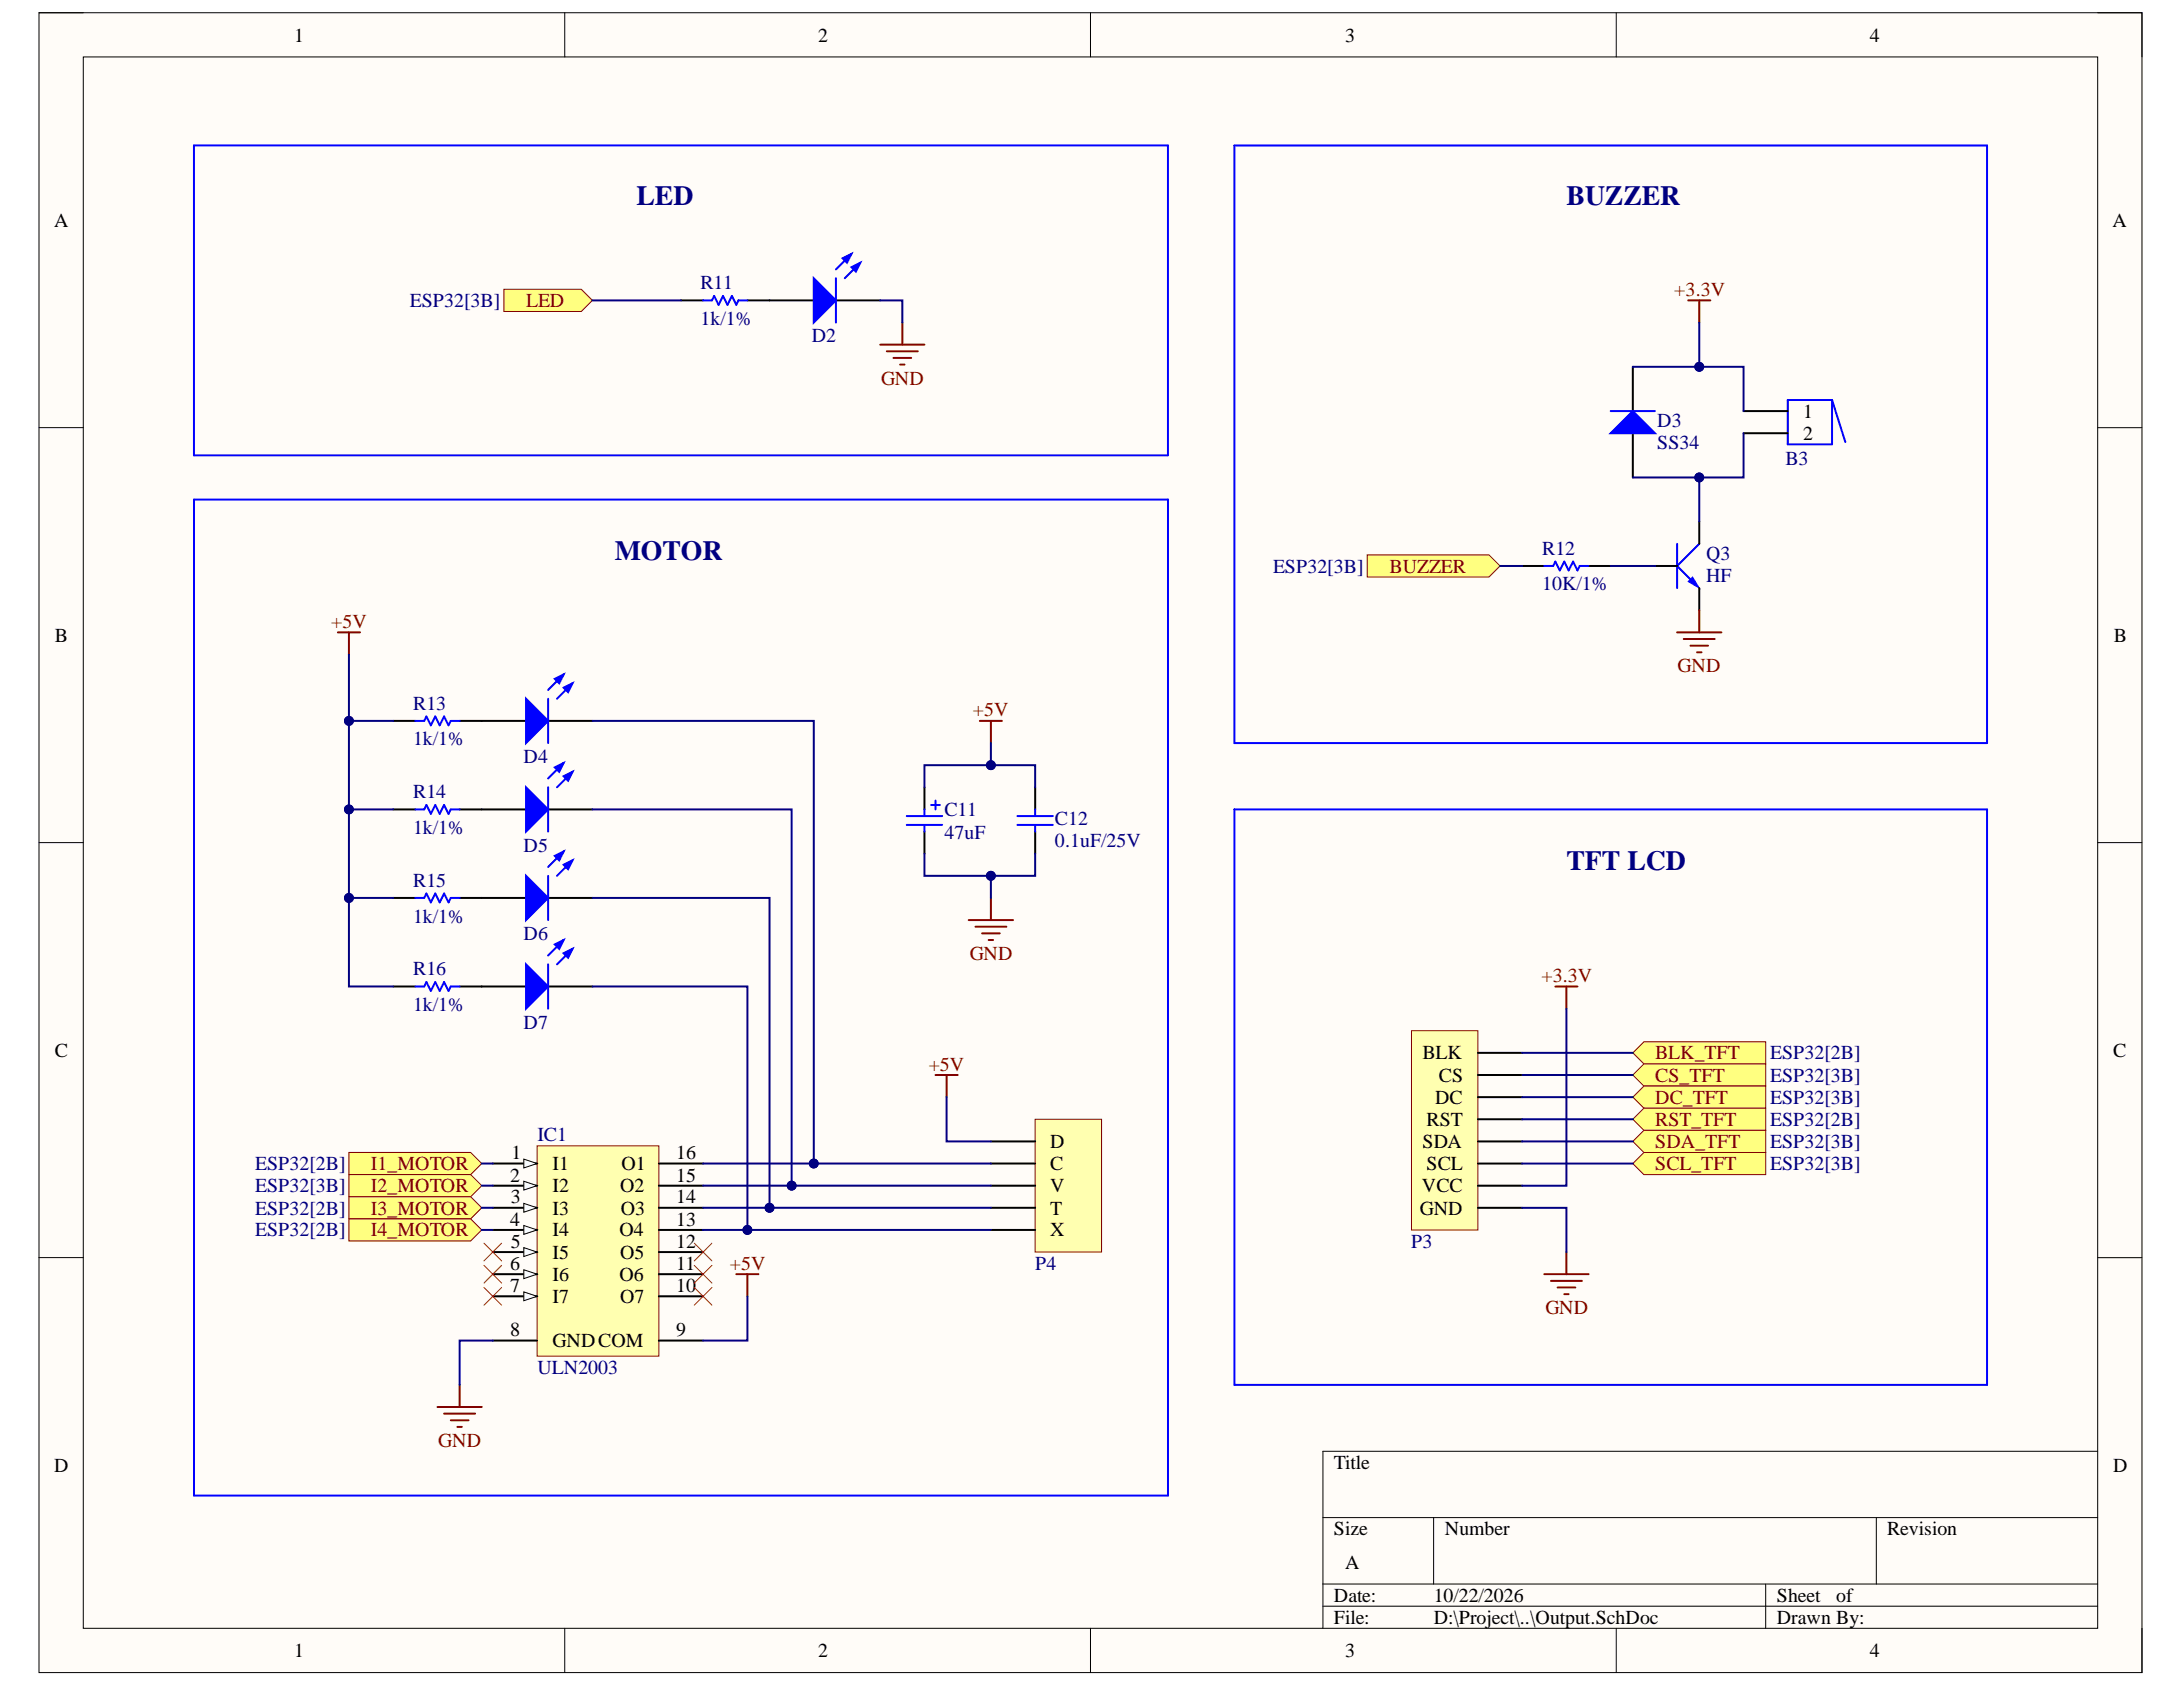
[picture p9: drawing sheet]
<svg xmlns="http://www.w3.org/2000/svg" width="279mm" height="216mm" viewBox="0 0 279 216" stroke-linecap="round" stroke-linejoin="round" font-family="sans-serif">
<defs><g id="words">
<g font-size="3.6" fill="#000080">
<text x="81.5" y="26.3">LED</text>
<text x="200.5" y="26.3">BUZZER</text>
<text x="78.7" y="71.6">MOTOR</text>
<text x="200.5" y="111.3">TFT LCD</text>
</g>
<g font-size="2.5">
<text x="37.6" y="5.3">1</text>
<text x="104.7" y="5.3">2</text>
<text x="172.2" y="5.3">3</text>
<text x="239.3" y="5.3">4</text>
<text x="6.9" y="29">A</text>
<text x="270.4" y="29">A</text>
<text x="230.8" y="53.4">1</text>
<text x="230.8" y="56.3">2</text>
<text x="7" y="82.1">B</text>
<text x="270.6" y="82.1">B</text>
<text x="7" y="135.2">C</text>
<text x="182.1" y="135.6">BLK</text>
<text x="270.5" y="135.2">C</text>
<text x="183.7" y="141.2">DC</text>
<text x="184.2" y="138.4">CS</text>
<text x="65.5" y="148.3">1</text>
<text x="70.7" y="149.8">I1</text>
<text x="79.5" y="149.8">O1</text>
<text x="86.5" y="148.3">16</text>
<text x="134.4" y="146.9">D</text>
<text x="134.4" y="149.8">C</text>
<text x="182.1" y="146.9">SDA</text>
<text x="182.6" y="144.1">RST</text>
<text x="182.6" y="149.8">SCL</text>
<text x="65.3" y="151.2">2</text>
<text x="65.4" y="154">3</text>
<text x="70.7" y="152.6">I2</text>
<text x="70.7" y="155.4">I3</text>
<text x="79.4" y="152.6">O2</text>
<text x="79.4" y="155.4">O3</text>
<text x="86.5" y="151.2">15</text>
<text x="86.5" y="154">14</text>
<text x="134.4" y="152.6">V</text>
<text x="134.4" y="155.4">T</text>
<text x="181.7" y="155.4">GND</text>
<text x="182" y="152.6">VCC</text>
<text x="65.3" y="156.9">4</text>
<text x="65.4" y="159.7">5</text>
<text x="70.7" y="158.2">I4</text>
<text x="70.7" y="161.1">I5</text>
<text x="79.3" y="158.2">O4</text>
<text x="79.4" y="161.1">O5</text>
<text x="86.5" y="156.9">13</text>
<text x="86.5" y="159.7">12</text>
<text x="134.4" y="158.2">X</text>
<text x="65.3" y="162.5">6</text>
<text x="65.3" y="165.3">7</text>
<text x="70.7" y="163.9">I6</text>
<text x="70.7" y="166.8">I7</text>
<text x="79.3" y="163.9">O6</text>
<text x="79.4" y="166.8">O7</text>
<text x="86.5" y="162.5">11</text>
<text x="86.5" y="165.3">10</text>
<text x="65.3" y="171">8</text>
<text x="70.7" y="172.4">GNDCOM</text>
<text x="86.5" y="171">9</text>
<text x="6.9" y="188.3">D</text>
<text x="170.7" y="188">Title</text>
<text x="270.5" y="188.3">D</text>
<text x="170.7" y="196.5">Size</text>
<text x="184.9" y="196.5">Number</text>
<text x="241.5" y="196.5">Revision</text>
<text x="172.2" y="200.8">A</text>
<text x="170.7" y="205">Date:</text>
<text x="170.7" y="207.8">File:</text>
<text x="183.5" y="205">10/22/2026</text>
<text x="183.5" y="207.8">D:\Project\..\Output.SchDoc</text>
<text x="227.4" y="205">Sheet</text>
<text x="227.4" y="207.8">Drawn By:</text>
<text x="235" y="205">of</text>
<text x="37.6" y="212.1">1</text>
<text x="104.7" y="212.1">2</text>
<text x="172.2" y="212.1">3</text>
<text x="239.3" y="212.1">4</text>
</g>
<g font-size="2.5" fill="#000080">
<text x="52.5" y="39.3">ESP32[3B]</text>
<text x="89.7" y="41.6">1k/1%</text>
<text x="89.7" y="37">R11</text>
<text x="103.9" y="43.8">D2</text>
<text x="212.1" y="54.6">D3</text>
<text x="212.1" y="57.4">SS34</text>
<text x="228.5" y="59.4">B3</text>
<text x="197.4" y="71">R12</text>
<text x="218.4" y="71.6">Q3</text>
<text x="162.9" y="73.3">ESP32[3B]</text>
<text x="197.4" y="75.5">10K/1%</text>
<text x="218.4" y="74.4">HF</text>
<text x="52.9" y="95.4">1k/1%</text>
<text x="52.9" y="90.8">R13</text>
<text x="67" y="97.7">D4</text>
<text x="52.9" y="106.7">1k/1%</text>
<text x="52.9" y="102.2">R14</text>
<text x="120.9" y="107.3">47uF</text>
<text x="120.9" y="104.4">C11</text>
<text x="135" y="105.5">C12</text>
<text x="52.9" y="113.5">R15</text>
<text x="67" y="109">D5</text>
<text x="135" y="108.4">0.1uF/25V</text>
<text x="52.9" y="118.1">1k/1%</text>
<text x="52.9" y="124.8">R16</text>
<text x="67" y="120.3">D6</text>
<text x="52.9" y="129.4">1k/1%</text>
<text x="67" y="131.7">D7</text>
<text x="226.6" y="135.6">ESP32[2B]</text>
<text x="226.6" y="138.4">ESP32[3B]</text>
<text x="226.6" y="141.2">ESP32[3B]</text>
<text x="32.7" y="149.8">ESP32[2B]</text>
<text x="68.8" y="146.1">IC1</text>
<text x="226.6" y="144.1">ESP32[2B]</text>
<text x="226.6" y="146.9">ESP32[3B]</text>
<text x="226.6" y="149.8">ESP32[3B]</text>
<text x="32.7" y="152.6">ESP32[3B]</text>
<text x="32.7" y="155.4">ESP32[2B]</text>
<text x="32.7" y="158.2">ESP32[2B]</text>
<text x="180.6" y="159.7">P3</text>
<text x="132.5" y="162.5">P4</text>
<text x="68.8" y="175.8">ULN2003</text>
</g>
<g font-size="2.5" fill="#800000">
<text x="67.3" y="39.3">LED</text>
<text x="214.3" y="37.9">+3.3V</text>
<text x="112.8" y="49.2">GND</text>
<text x="177.8" y="73.3">BUZZER</text>
<text x="42.4" y="80.3">+5V</text>
<text x="214.7" y="86">GND</text>
<text x="124.5" y="91.7">+5V</text>
<text x="124.1" y="122.9">GND</text>
<text x="197.3" y="125.7">+3.3V</text>
<text x="118.9" y="137">+5V</text>
<text x="211.8" y="135.6">BLK_TFT</text>
<text x="211.8" y="138.4">CS_TFT</text>
<text x="211.8" y="141.2">DC_TFT</text>
<text x="47.5" y="149.8">I1_MOTOR</text>
<text x="211.8" y="144.1">RST_TFT</text>
<text x="211.8" y="146.9">SDA_TFT</text>
<text x="211.8" y="149.8">SCL_TFT</text>
<text x="47.5" y="152.6">I2_MOTOR</text>
<text x="47.5" y="155.4">I3_MOTOR</text>
<text x="47.5" y="158.2">I4_MOTOR</text>
<text x="93.4" y="162.5">+5V</text>
<text x="197.8" y="168.2">GND</text>
<text x="56.1" y="185.1">GND</text>
</g>
</g></defs>
<path d="M5 1.6h269.1v212.5h-269.1z" fill-rule="evenodd" fill="#fffcf8"/>
<path d="M5 1.6h269.1v212.5h-269.1z" fill="none" stroke="#000" stroke-width=".13"/>
<path d="M10.7 7.3h257.8v201.1h-257.8z" fill-rule="evenodd" fill="#fffcf8"/>
<g fill="none" stroke="#000" stroke-width=".13">
<path d="M5 1.6h5.7M10.7 7.3h257.8v201.1h-257.8zM72.3 1.6v5.7M139.6 1.6v5.7M206.9 1.6v5.7M268.5 1.6h5.6v5.7M5 54.7h5.7M268.5 54.7h5.6M5 107.8h5.7M268.5 107.8h5.6M5 160.9h5.7M268.5 161h5.6"/>
<path d="M169.3 194.2h99.2M183.5 194.2v8.5M240.1 194.2v8.5M268.5 185.7h-99.2v22.7M72.3 208.4v5.7M139.6 208.4v5.7M169.3 202.7h99.2M169.3 205.6h99.2M206.9 208.4v5.7M226 202.7v5.7M274.1 208.4v5.7"/>
</g>
<path d="M228.8 51.2h5.7v5.7h-5.7zM234.5 51.2l1.7 5.4M214.7 69.6v5.7M217.5 69.6l-2.8 2.8 2.2 2.3" fill="none" stroke="#00f" stroke-width=".25"/>
<path d="M223.2 55.4h5.6M223.2 52.6h5.6" fill="none" stroke="#000" stroke-width=".25"/>
<path d="M216.1 38.4h2.8M217.5 38.4v2.9" fill="none" stroke="#800000" stroke-width=".25"/>
<path d="M216.6 73.8l.9 1.5-1.4-.9z" fill="#00f"/>
<path d="M216.6 73.8l.9 1.5-1.4-.9z" fill="none" stroke="#00f" stroke-width=".13"/>
<path d="M209 46.9v5.7M209 55.4v5.7M211.8 72.4h2.9M217.5 66.8v2.8M217.5 75.3v2.8" fill="none" stroke="#000" stroke-width=".25"/>
<path d="M217.5 78.1v2.8M214.7 80.9h5.6M215.5 81.8h4M216.4 82.6h2.2M217.2 83.5h.6" fill="none" stroke="#800000" stroke-width=".25"/>
<path d="M206.2 55.4l2.8-2.8 2.8 2.8z" fill="#00f"/>
<path d="M206.2 55.4l2.8-2.8 2.8 2.8zM206.2 52.6h5.6M197.6 72.4h1.2l.3-.5 .5 1.1 .6-1.1 .6 1.1 .5-1.1 .6 1.1 .3-.6h1.1" fill="none" stroke="#00f" stroke-width=".25"/>
<path d="M194.8 72.4h2.8M203.3 72.4h2.9" fill="none" stroke="#000" stroke-width=".25"/>
<path d="M175 71h15.6l1.4 1.4-1.4 1.4h-15.6z" fill-rule="evenodd" fill="#ffff80"/>
<path d="M175 71h15.6l1.4 1.4-1.4 1.4h-15.6z" fill="none" stroke="#800000" stroke-width=".13"/>
<path d="M112.7 44.1h5.6M113.5 45h4M114.4 45.8h2.2M115.2 46.7h.6M115.5 41.3v2.8" fill="none" stroke="#800000" stroke-width=".25"/>
<path d="M87.2 38.4h2.8M95.7 38.4h8.5M107 38.4h5.7" fill="none" stroke="#000" stroke-width=".25"/>
<path d="M90 38.4h1.1l.3-.5 .6 1.1 .5-1.1 .6 1.1 .6-1.1 .5 1.1 .3-.6h1.2" fill="none" stroke="#00f" stroke-width=".25"/>
<path d="M104.2 35.6l2.8 2.8-2.8 2.9z" fill="#00f"/>
<path d="M104.2 35.6l2.8 2.8-2.8 2.9zM109 32.5l-2 2M110.1 33.6l-2 2" fill="none" stroke="#00f" stroke-width=".25"/>
<path d="M109 34.2l1.1-.6-.6 1.2z" fill="#00f"/>
<path d="M109 34.2l1.1-.6-.6 1.2z" fill="none" stroke="#00f" stroke-width=".25"/>
<path d="M107.8 33.1l1.2-.6-.6 1.1z" fill="#00f"/>
<path d="M107 35.6v5.7M107.8 33.1l1.2-.6-.6 1.1z" fill="none" stroke="#00f" stroke-width=".25"/>
<path d="M64.5 37h9.9l1.4 1.4-1.4 1.5h-9.9z" fill-rule="evenodd" fill="#ffff80"/>
<path d="M64.5 37h9.9l1.4 1.4-1.4 1.5h-9.9z" fill="none" stroke="#800000" stroke-width=".13"/>
<path d="M68.7 146.6h15.6v27h-15.6z" fill-rule="evenodd" fill="#ffffb0"/>
<path d="M68.7 146.6h15.6v27h-15.6z" fill="none" stroke="#800000" stroke-width=".13"/>
<path d="M63.1 148.9h5.6" fill="none" stroke="#000" stroke-width=".25"/>
<path d="M67 148.3l1.7 .6-1.7 .6z" fill="#f8fcff"/>
<path d="M67 148.3l1.7 .6-1.7 .6z" fill="none" stroke="#000" stroke-width=".13"/>
<path d="M63.1 151.7h5.6" fill="none" stroke="#000" stroke-width=".25"/>
<path d="M67 151.2l1.7 .5-1.7 .6z" fill="#f8fcff"/>
<path d="M67 151.2l1.7 .5-1.7 .6z" fill="none" stroke="#000" stroke-width=".13"/>
<path d="M63.1 154.6h5.6" fill="none" stroke="#000" stroke-width=".25"/>
<path d="M67 154l1.7 .6-1.7 .5z" fill="#f8fcff"/>
<path d="M67 154l1.7 .6-1.7 .5z" fill="none" stroke="#000" stroke-width=".13"/>
<path d="M63.1 157.4h5.6" fill="none" stroke="#000" stroke-width=".25"/>
<path d="M67 156.8l1.7 .6-1.7 .6z" fill="#f8fcff"/>
<path d="M67 156.8l1.7 .6-1.7 .6z" fill="none" stroke="#000" stroke-width=".13"/>
<path d="M63.1 160.2h5.6" fill="none" stroke="#000" stroke-width=".25"/>
<path d="M67 159.7l1.7 .5-1.7 .6z" fill="#f8fcff"/>
<path d="M67 159.7l1.7 .5-1.7 .6z" fill="none" stroke="#000" stroke-width=".13"/>
<path d="M63.1 163.1h5.6" fill="none" stroke="#000" stroke-width=".25"/>
<path d="M67 162.5l1.7 .6-1.7 .5z" fill="#f8fcff"/>
<path d="M67 162.5l1.7 .6-1.7 .5z" fill="none" stroke="#000" stroke-width=".13"/>
<path d="M63.1 165.9h5.6" fill="none" stroke="#000" stroke-width=".25"/>
<path d="M67 165.3l1.7 .6-1.7 .6z" fill="#f8fcff"/>
<path d="M67 165.3l1.7 .6-1.7 .6z" fill="none" stroke="#000" stroke-width=".13"/>
<path d="M84.3 148.9h5.7M84.3 151.7h5.7M84.3 154.6h5.7M84.3 157.4h5.7M63.1 171.6h5.6M84.3 171.6h5.7M84.3 160.2h5.7M84.3 163.1h5.7M84.3 165.9h5.7" fill="none" stroke="#000" stroke-width=".25"/>
<path d="M61.9 159.1l2.3 2.3M64.2 159.1l-2.3 2.3M61.9 161.9l2.3 2.3M61.9 164.8l2.3 2.2M64.2 161.9l-2.3 2.3M64.2 164.8l-2.3 2.2" fill="none" stroke="#f00" stroke-width=".13"/>
<path d="M44.7 147.5h15.5l1.5 1.4-1.5 1.4h-15.5z" fill-rule="evenodd" fill="#ffff80"/>
<path d="M44.7 147.5h15.5l1.5 1.4-1.5 1.4h-15.5z" fill="none" stroke="#800000" stroke-width=".13"/>
<path d="M44.7 150.3h15.5l1.5 1.4-1.5 1.5h-15.5z" fill-rule="evenodd" fill="#ffff80"/>
<path d="M44.7 150.3h15.5l1.5 1.4-1.5 1.5h-15.5z" fill="none" stroke="#800000" stroke-width=".13"/>
<path d="M44.7 153.2h15.5l1.5 1.4-1.5 1.4h-15.5z" fill-rule="evenodd" fill="#ffff80"/>
<path d="M44.7 153.2h15.5l1.5 1.4-1.5 1.4h-15.5z" fill="none" stroke="#800000" stroke-width=".13"/>
<path d="M44.7 156h15.5l1.5 1.4-1.5 1.4h-15.5z" fill-rule="evenodd" fill="#ffff80"/>
<path d="M44.7 156h15.5l1.5 1.4-1.5 1.4h-15.5z" fill="none" stroke="#800000" stroke-width=".13"/>
<path d="M58.8 177.2v2.9M94.2 163.1h2.9M95.7 163.1v2.8M56 180.1h5.7M56.8 180.9h4M57.7 181.8h2.3M58.5 182.6h.6" fill="none" stroke="#800000" stroke-width=".25"/>
<path d="M132.5 143.2h8.5v17h-8.5z" fill-rule="evenodd" fill="#ffffb0"/>
<path d="M132.5 143.2h8.5v17h-8.5z" fill="none" stroke="#800000" stroke-width=".13"/>
<path d="M50.3 92.3h2.9M58.8 92.3h8.5M70.2 92.3h5.6M126.8 146.1h5.7M126.8 148.9h5.7M126.8 151.7h5.7M126.8 154.6h5.7M126.8 157.4h5.7" fill="none" stroke="#000" stroke-width=".25"/>
<path d="M125.4 92.3h2.8M126.8 92.3v2.8" fill="none" stroke="#800000" stroke-width=".25"/>
<path d="M88.9 159.1l2.2 2.3M91.1 159.1l-2.2 2.3M88.9 161.9l2.2 2.3M88.9 164.8l2.2 2.2M91.1 161.9l-2.2 2.3M91.1 164.8l-2.2 2.2" fill="none" stroke="#f00" stroke-width=".13"/>
<path d="M53.2 92.3h1.1l.3-.6 .5 1.1 .6-1.1 .6 1.1 .5-1.1 .6 1.1 .3-.5h1.1" fill="none" stroke="#00f" stroke-width=".25"/>
<path d="M67.3 89.4l2.9 2.9-2.9 2.8z" fill="#00f"/>
<path d="M67.3 89.4l2.9 2.9-2.9 2.8zM72.1 86.3l-1.9 2M73.3 87.4l-2 2" fill="none" stroke="#00f" stroke-width=".25"/>
<path d="M72.1 88l1.2-.6-.6 1.2z" fill="#00f"/>
<path d="M72.1 88l1.2-.6-.6 1.2z" fill="none" stroke="#00f" stroke-width=".25"/>
<path d="M71 86.9l1.1-.6-.5 1.1z" fill="#00f"/>
<path d="M70.2 89.4v5.7M71 86.9l1.1-.6-.5 1.1zM53.2 103.6h1.1l.3-.6 .5 1.2 .6-1.2 .6 1.2 .5-1.2 .6 1.2 .3-.6h1.1" fill="none" stroke="#00f" stroke-width=".25"/>
<path d="M50.3 103.6h2.9M58.8 103.6h8.5M70.2 103.6h5.6" fill="none" stroke="#000" stroke-width=".25"/>
<path d="M67.3 100.8l2.9 2.8-2.9 2.8z" fill="#00f"/>
<path d="M72.1 97.6l-1.9 2M73.3 98.8l-2 2M67.3 100.8l2.9 2.8-2.9 2.8z" fill="none" stroke="#00f" stroke-width=".25"/>
<path d="M72.1 99.3l1.2-.5-.6 1.1z" fill="#00f"/>
<path d="M72.1 99.3l1.2-.5-.6 1.1z" fill="none" stroke="#00f" stroke-width=".25"/>
<path d="M71 98.2l1.1-.6-.5 1.2z" fill="#00f"/>
<path d="M71 98.2l1.1-.6-.5 1.2zM53.2 114.9h1.1l.3-.5 .5 1.1 .6-1.1 .6 1.1 .5-1.1 .6 1.1 .3-.6h1.1M70.2 100.8v5.6" fill="none" stroke="#00f" stroke-width=".25"/>
<path d="M50.3 114.9h2.9M58.8 114.9h8.5M70.2 114.9h5.6" fill="none" stroke="#000" stroke-width=".25"/>
<path d="M67.3 112.1l2.9 2.8-2.9 2.8z" fill="#00f"/>
<path d="M67.3 112.1l2.9 2.8-2.9 2.8zM72.1 109l-1.9 2M73.3 110.1l-2 2" fill="none" stroke="#00f" stroke-width=".25"/>
<path d="M72.1 110.7l1.2-.6-.6 1.1z" fill="#00f"/>
<path d="M72.1 110.7l1.2-.6-.6 1.1z" fill="none" stroke="#00f" stroke-width=".25"/>
<path d="M71 109.5l1.1-.5-.5 1.1z" fill="#00f"/>
<path d="M70.2 112.1v5.6M71 109.5l1.1-.5-.5 1.1zM53.2 126.2h1.1l.3-.5 .5 1.1 .6-1.1 .6 1.1 .5-1.1 .6 1.1 .3-.6h1.1" fill="none" stroke="#00f" stroke-width=".25"/>
<path d="M50.3 126.2h2.9M58.8 126.2h8.5M70.2 126.2h5.6" fill="none" stroke="#000" stroke-width=".25"/>
<path d="M67.3 123.4l2.9 2.8-2.9 2.9z" fill="#00f"/>
<path d="M67.3 123.4l2.9 2.8-2.9 2.9zM72.1 120.3l-1.9 2M73.3 121.4l-2 2" fill="none" stroke="#00f" stroke-width=".25"/>
<path d="M72.1 122l1.2-.6-.6 1.2z" fill="#00f"/>
<path d="M72.1 122l1.2-.6-.6 1.2z" fill="none" stroke="#00f" stroke-width=".25"/>
<path d="M71 120.9l1.1-.6-.5 1.1z" fill="#00f"/>
<g fill="none" stroke="#00f" stroke-width=".25">
<path d="M24.8 18.6h124.7v39.7h-124.7zM24.8 63.9h124.7v127.5h-124.7zM116.1 104.4h4.5M116.1 105.6h4.5M118.3 103.6v.8M118.3 105.6v.8M119.2 103h1.1M119.7 102.5v1.1M130.2 104.4h4.6M130.2 105.6h4.6M132.5 103.6v.8M132.5 105.6v.8"/>
<path d="M70.2 123.4v5.7M71 120.9l1.1-.6-.5 1.1z"/>
</g>
<path d="M43.2 80.9h2.9M44.7 80.9v2.9M124 117.7h5.7M124.8 118.6h4M125.7 119.5h2.3M126.8 114.9v2.8M119.7 137.6h2.9M121.2 137.6v2.8M126.5 120.3h.6" fill="none" stroke="#800000" stroke-width=".25"/>
<path d="M118.3 100.8v2.8M118.3 106.4v2.9M132.5 100.8v2.8M132.5 106.4v2.9" fill="none" stroke="#000" stroke-width=".25"/>
<path d="M180.7 131.9h8.5v25.5h-8.5z" fill-rule="evenodd" fill="#ffffb0"/>
<path d="M180.7 131.9h8.5v25.5h-8.5z" fill="none" stroke="#800000" stroke-width=".13"/>
<path d="M189.2 134.7h5.6M189.2 137.6h5.6M189.2 140.4h5.6M189.2 143.2h5.6M189.2 146.1h5.6M189.2 148.9h5.6M189.2 151.7h5.6M189.2 154.6h5.6" fill="none" stroke="#000" stroke-width=".25"/>
<path d="M197.6 163.1h5.7M198.5 163.9h4M199.4 164.8h2.2M200.2 165.6h.6M200.5 160.2v2.9" fill="none" stroke="#800000" stroke-width=".25"/>
<path d="M209 134.7l1.4-1.4h15.6v2.9h-15.6z" fill-rule="evenodd" fill="#ffff80"/>
<path d="M209 134.7l1.4-1.4h15.6v2.9h-15.6z" fill="none" stroke="#800000" stroke-width=".13"/>
<path d="M209 137.6l1.4-1.4h15.6v2.8h-15.6z" fill-rule="evenodd" fill="#ffff80"/>
<path d="M209 137.6l1.4-1.4h15.6v2.8h-15.6z" fill="none" stroke="#800000" stroke-width=".13"/>
<path d="M209 140.4l1.4-1.4h15.6v2.8h-15.6z" fill-rule="evenodd" fill="#ffff80"/>
<path d="M209 140.4l1.4-1.4h15.6v2.8h-15.6z" fill="none" stroke="#800000" stroke-width=".13"/>
<path d="M209 143.2l1.4-1.4h15.6v2.9h-15.6z" fill-rule="evenodd" fill="#ffff80"/>
<path d="M209 143.2l1.4-1.4h15.6v2.9h-15.6z" fill="none" stroke="#800000" stroke-width=".13"/>
<path d="M209 146.1l1.4-1.4h15.6v2.8h-15.6z" fill-rule="evenodd" fill="#ffff80"/>
<path d="M209 146.1l1.4-1.4h15.6v2.8h-15.6z" fill="none" stroke="#800000" stroke-width=".13"/>
<path d="M209 148.9l1.4-1.4h15.6v2.8h-15.6z" fill-rule="evenodd" fill="#ffff80"/>
<path d="M209 148.9l1.4-1.4h15.6v2.8h-15.6z" fill="none" stroke="#800000" stroke-width=".13"/>
<path d="M199.1 126.3h2.8M200.5 126.3v2.8" fill="none" stroke="#800000" stroke-width=".25"/>
<path d="M158 18.6h96.3v76.5h-96.3zM158 103.6h96.3v73.6h-96.3z" fill="none" stroke="#00f" stroke-width=".25"/>
<path d="M217.5 41.3v5.6M206.2 72.4h5.6" fill="none" stroke="#000080" stroke-width=".25"/>
<circle cx="217.5" cy="46.9" r=".57" fill="#000080"/>
<circle cx="217.5" cy="46.9" r=".57" fill="none" stroke="#000080" stroke-width=".13"/>
<path d="M217.5 61.1v5.7" fill="none" stroke="#000080" stroke-width=".25"/>
<circle cx="217.5" cy="61.1" r=".57" fill="#000080"/>
<circle cx="217.5" cy="61.1" r=".57" fill="none" stroke="#000080" stroke-width=".13"/>
<path d="M75.8 38.4h11.4M112.7 38.4h2.8v2.9M192 72.4h2.8M44.7 83.8v8.5h5.6M61.7 148.9h1.4M61.7 151.7h1.4M61.7 154.6h1.4M61.7 157.4h1.4M63.1 171.6h-4.3v5.6M95.7 165.9v5.7h-5.7" fill="none" stroke="#000080" stroke-width=".25"/>
<circle cx="44.7" cy="92.3" r=".57" fill="#000080"/>
<circle cx="44.7" cy="92.3" r=".57" fill="none" stroke="#000080" stroke-width=".13"/>
<path d="M44.7 92.3v11.3h5.6" fill="none" stroke="#000080" stroke-width=".25"/>
<circle cx="44.7" cy="103.6" r=".57" fill="#000080"/>
<circle cx="44.7" cy="103.6" r=".57" fill="none" stroke="#000080" stroke-width=".13"/>
<circle cx="44.7" cy="92.3" r=".57" fill="#000080"/>
<circle cx="44.7" cy="92.3" r=".57" fill="none" stroke="#000080" stroke-width=".13"/>
<path d="M44.7 103.6v11.3h5.6" fill="none" stroke="#000080" stroke-width=".25"/>
<circle cx="44.7" cy="114.9" r=".57" fill="#000080"/>
<circle cx="44.7" cy="114.9" r=".57" fill="none" stroke="#000080" stroke-width=".13"/>
<circle cx="44.7" cy="103.6" r=".57" fill="#000080"/>
<circle cx="44.7" cy="103.6" r=".57" fill="none" stroke="#000080" stroke-width=".13"/>
<path d="M44.7 114.9v11.3h5.6" fill="none" stroke="#000080" stroke-width=".25"/>
<circle cx="44.7" cy="114.9" r=".57" fill="#000080"/>
<circle cx="44.7" cy="114.9" r=".57" fill="none" stroke="#000080" stroke-width=".13"/>
<path d="M75.8 126.2h19.9v31.2" fill="none" stroke="#000080" stroke-width=".25"/>
<circle cx="95.7" cy="157.4" r=".57" fill="#000080"/>
<circle cx="95.7" cy="157.4" r=".57" fill="none" stroke="#000080" stroke-width=".13"/>
<path d="M75.8 114.9h22.7v39.7" fill="none" stroke="#000080" stroke-width=".25"/>
<circle cx="98.5" cy="154.6" r=".57" fill="#000080"/>
<circle cx="98.5" cy="154.6" r=".57" fill="none" stroke="#000080" stroke-width=".13"/>
<path d="M75.8 103.6h25.5v48.1" fill="none" stroke="#000080" stroke-width=".25"/>
<circle cx="101.3" cy="151.7" r=".57" fill="#000080"/>
<circle cx="101.3" cy="151.7" r=".57" fill="none" stroke="#000080" stroke-width=".13"/>
<path d="M75.8 92.3h28.4v56.6" fill="none" stroke="#000080" stroke-width=".25"/>
<circle cx="104.2" cy="148.9" r=".57" fill="#000080"/>
<circle cx="104.2" cy="148.9" r=".57" fill="none" stroke="#000080" stroke-width=".13"/>
<path d="M90 157.4h36.8" fill="none" stroke="#000080" stroke-width=".25"/>
<circle cx="95.7" cy="157.4" r=".57" fill="#000080"/>
<circle cx="95.7" cy="157.4" r=".57" fill="none" stroke="#000080" stroke-width=".13"/>
<path d="M90 154.6h36.8" fill="none" stroke="#000080" stroke-width=".25"/>
<circle cx="98.5" cy="154.6" r=".57" fill="#000080"/>
<circle cx="98.5" cy="154.6" r=".57" fill="none" stroke="#000080" stroke-width=".13"/>
<path d="M90 151.7h36.8" fill="none" stroke="#000080" stroke-width=".25"/>
<circle cx="101.3" cy="151.7" r=".57" fill="#000080"/>
<circle cx="101.3" cy="151.7" r=".57" fill="none" stroke="#000080" stroke-width=".13"/>
<path d="M90 148.9h36.8" fill="none" stroke="#000080" stroke-width=".25"/>
<circle cx="104.2" cy="148.9" r=".57" fill="#000080"/>
<circle cx="104.2" cy="148.9" r=".57" fill="none" stroke="#000080" stroke-width=".13"/>
<path d="M126.8 95.1v2.8M121.2 140.4v5.7h5.6" fill="none" stroke="#000080" stroke-width=".25"/>
<circle cx="126.8" cy="97.9" r=".57" fill="#000080"/>
<circle cx="126.8" cy="97.9" r=".57" fill="none" stroke="#000080" stroke-width=".13"/>
<path d="M126.8 112.1v2.8" fill="none" stroke="#000080" stroke-width=".25"/>
<circle cx="126.8" cy="112.1" r=".57" fill="#000080"/>
<circle cx="126.8" cy="112.1" r=".57" fill="none" stroke="#000080" stroke-width=".13"/>
<path d="M118.3 109.3v2.8h14.2v-2.8" fill="none" stroke="#000080" stroke-width=".25"/>
<circle cx="126.8" cy="112.1" r=".57" fill="#000080"/>
<circle cx="126.8" cy="112.1" r=".57" fill="none" stroke="#000080" stroke-width=".13"/>
<path d="M118.3 100.8v-2.9h14.2v2.9" fill="none" stroke="#000080" stroke-width=".25"/>
<circle cx="126.8" cy="97.9" r=".57" fill="#000080"/>
<circle cx="126.8" cy="97.9" r=".57" fill="none" stroke="#000080" stroke-width=".13"/>
<path d="M223.2 55.4v5.7h-14.2M194.8 134.7h14.2M194.8 137.6h14.2M200.5 129.1v22.6h-5.7M194.8 154.6h5.7v5.6M194.8 140.4h14.2M194.8 143.2h14.2M194.8 146.1h14.2M194.8 148.9h14.2" fill="none" stroke="#000080" stroke-width=".25"/>
<circle cx="217.5" cy="61.1" r=".57" fill="#000080"/>
<circle cx="217.5" cy="61.1" r=".57" fill="none" stroke="#000080" stroke-width=".13"/>
<path d="M209 46.9h14.2v5.7" fill="none" stroke="#000080" stroke-width=".25"/>
<circle cx="217.5" cy="46.9" r=".57" fill="#000080"/>
<circle cx="217.5" cy="46.9" r=".57" fill="none" stroke="#000080" stroke-width=".13"/>
<use href="#words"/>
</svg>
